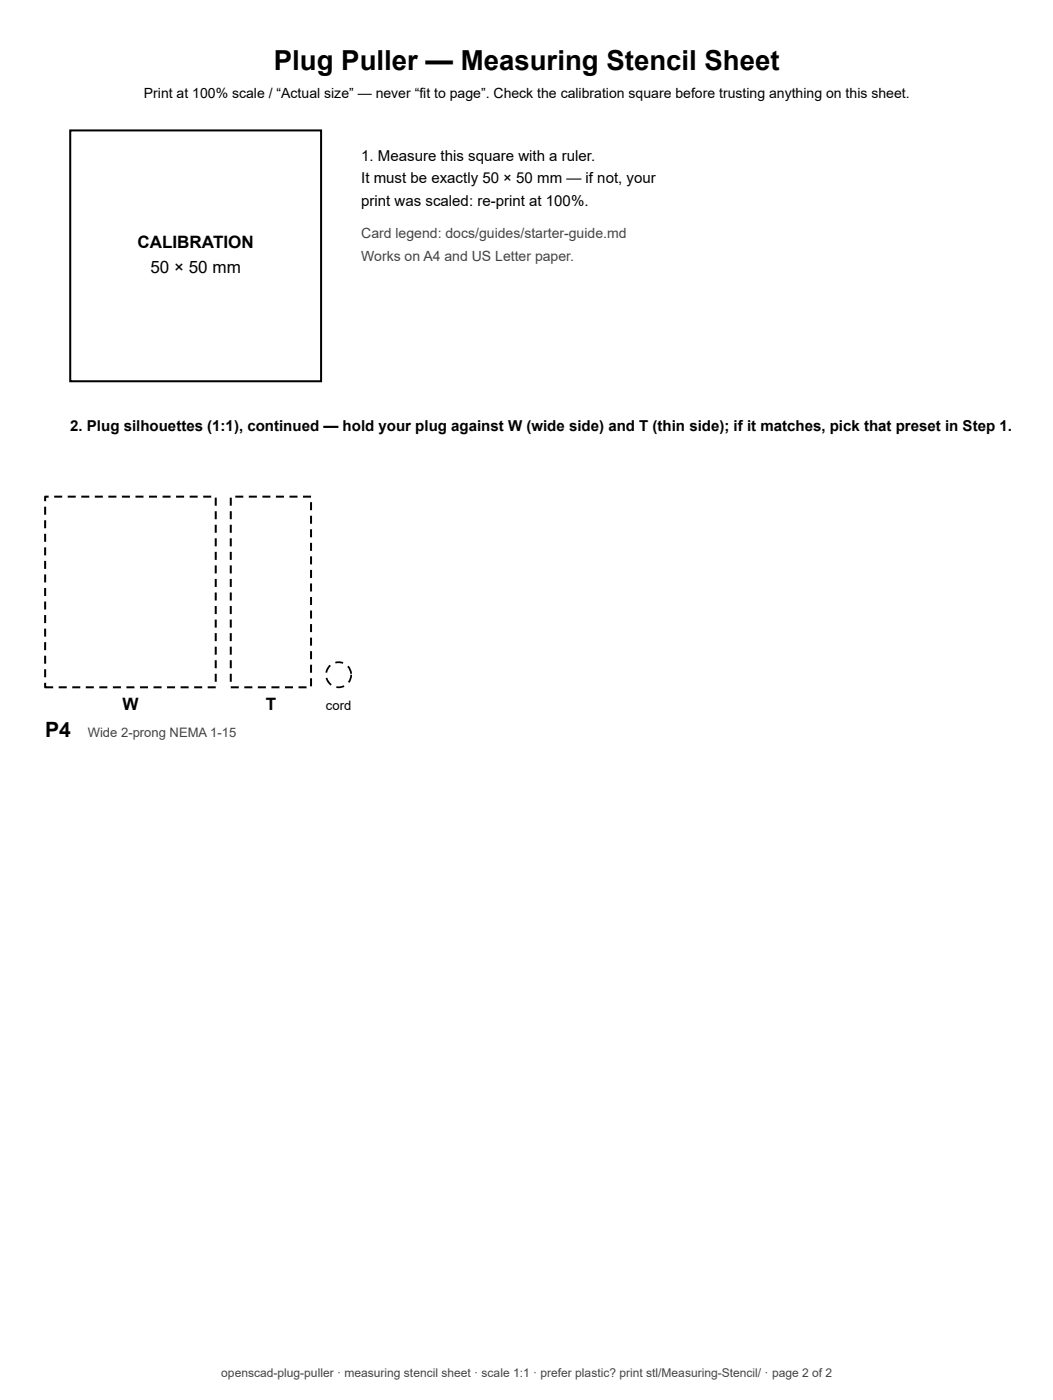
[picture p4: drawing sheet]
<svg xmlns="http://www.w3.org/2000/svg" width="210mm" height="279mm" viewBox="0 0 210 279" stroke-linecap="round" stroke-linejoin="round" font-family="sans-serif">
<defs><g id="words">
<text font-size="5.5" x="54.6" y="14">Plug Puller — Measuring Stencil Sheet</text>
<text font-size="4.2" x="9" y="147">P4</text>
<g font-size="3.4">
<text x="27.4" y="49.5">CALIBRATION</text>
<text x="30" y="54.5">50 × 50 mm</text>
<text x="24.4" y="141.5">W</text>
<text x="53" y="141.5">T</text>
</g>
<g font-size="3">
<text x="72" y="32">1. Measure this square with a ruler.</text>
<text x="72" y="36.5">It must be exactly 50 × 50 mm — if not, your</text>
<text x="72" y="41">print was scaled: re-print at 100%.</text>
<text x="14" y="86">2. Plug silhouettes (1:1), continued — hold your plug against W (wide side) and T (thin side); if it matches, pick that preset in Step 1.</text>
</g>
<text font-size="2.8" x="28.7" y="19.5">Print at 100% scale / “Actual size” — never “fit to page”. Check the calibration square before trusting anything on this sheet.</text>
<g font-size="2.8" fill="#444">
<text x="72" y="47.5">Card legend: docs/guides/starter-guide.md</text>
<text x="72" y="52">Works on A4 and US Letter paper.</text>
</g>
<text font-size="2.6" x="65" y="141.5">cord</text>
<text font-size="2.6" fill="#444" x="17.5" y="147">Wide 2-prong NEMA 1-15</text>
<text font-size="2.4" fill="#444" x="44.1" y="274.5">openscad-plug-puller · measuring stencil sheet · scale 1:1 · prefer plastic? print stl/Measuring-Stencil/ · page 2 of 2</text>
</g></defs>
<path d="M14 26h50v50h-50z" fill="none" stroke="#000" stroke-width=".4"/>
<g fill="#000">
<path d="M11.7 136.8h1.6v.4h-1.6zM14.4 136.8h1.6v.4h-1.6zM17.1 136.8h1.6v.4h-1.6zM19.8 136.8h1.6v.4h-1.6zM22.5 136.8h1.6v.4h-1.6zM25.2 136.8h1.6v.4h-1.6zM27.9 136.8h1.6v.4h-1.6zM30.6 136.8h1.6v.4h-1.6zM33.3 136.8h1.6v.4h-1.6zM36 136.8h1.6v.4h-1.6zM38.7 136.8h1.6v.4h-1.6zM41.4 136.8h1.6v.4h-1.6zM42.8 134.3h.4v1.6h-.4zM42.8 131.6h.4v1.6h-.4zM42.8 128.9h.4v1.6h-.4zM42.8 126.2h.4v1.6h-.4zM42.8 123.5h.4v1.6h-.4zM42.8 120.8h.4v1.6h-.4zM42.8 118.1h.4v1.6h-.4zM42.8 115.4h.4v1.6h-.4zM42.8 112.7h.4v1.6h-.4zM42.8 110h.4v1.6h-.4zM42.8 107.3h.4v1.6h-.4zM42.8 104.6h.4v1.6h-.4zM42.8 101.9h.4v1.6h-.4zM42.8 99.2h.4v1.6h-.4zM40.5 98.8h1.6v.4h-1.6zM37.8 98.8h1.6v.4h-1.6zM35.1 98.8h1.6v.4h-1.6zM32.4 98.8h1.6v.4h-1.6zM29.7 98.8h1.6v.4h-1.6zM27 98.8h1.6v.4h-1.6zM24.3 98.8h1.6v.4h-1.6zM21.6 98.8h1.6v.4h-1.6zM18.9 98.8h1.6v.4h-1.6zM16.2 98.8h1.6v.4h-1.6zM13.5 98.8h1.6v.4h-1.6zM10.8 98.8h1.6v.4h-1.6zM8.9 98.9l.8-.1v.4h-.7v-.2h.2v.9h-.4zM8.8 101h.4v1.6h-.4zM8.8 103.7h.4v1.6h-.4zM8.8 106.4h.4v1.6h-.4zM8.8 109.1h.4v1.6h-.4zM8.8 111.8h.4v1.6h-.4zM8.8 114.5h.4v1.6h-.4zM8.8 117.2h.4v1.6h-.4zM8.8 119.9h.4v1.6h-.4zM8.8 122.6h.4v1.6h-.4zM8.8 125.3h.4v1.6h-.4zM8.8 128h.4v1.6h-.4zM8.8 130.7h.4v1.6h-.4zM8.8 133.4h.4v1.6h-.4zM8.8 136.1h.4v.9h-.2v-.2h1.6v.4h-1.7l-.1-.2z"/>
<path d="M48.7 136.8h1.6v.4h-1.6zM51.4 136.8h1.6v.4h-1.6zM54.1 136.8h1.6v.4h-1.6zM56.8 136.8h1.6v.4h-1.6zM59.5 136.8h1.6v.4h-1.6zM61.8 135.2h.4v1.6h-.4zM61.8 132.5h.4v1.6h-.4zM61.8 129.8h.4v1.6h-.4zM61.8 127.1h.4v1.6h-.4zM61.8 124.4h.4v1.6h-.4zM61.8 121.7h.4v1.6h-.4zM61.8 119h.4v1.6h-.4zM61.8 116.3h.4v1.6h-.4zM61.8 113.6h.4v1.6h-.4zM61.8 110.9h.4v1.6h-.4zM61.8 108.2h.4v1.6h-.4zM61.8 105.5h.4v1.6h-.4zM61.8 102.8h.4v1.6h-.4zM61.8 100.1h.4v1.6h-.4zM60.4 98.8h1.6v.4h-1.6zM57.7 98.8h1.6v.4h-1.6zM55 98.8h1.6v.4h-1.6zM52.3 98.8h1.6v.4h-1.6zM49.6 98.8h1.6v.4h-1.6zM46.9 98.8h1.6v.4h-1.6zM45.8 99.2h.4v1.6h-.4zM45.8 101.9h.4v1.6h-.4zM45.8 104.6h.4v1.6h-.4zM45.8 107.3h.4v1.6h-.4zM45.8 110h.4v1.6h-.4zM45.8 112.7h.4v1.6h-.4zM45.8 115.4h.4v1.6h-.4zM45.8 118.1h.4v1.6h-.4zM45.8 120.8h.4v1.6h-.4zM45.8 123.5h.4v1.6h-.4zM45.8 126.2h.4v1.6h-.4zM45.8 128.9h.4v1.6h-.4zM45.8 131.6h.4v1.6h-.4zM45.8 134.3h.4v1.6h-.4zM46 136.8h1.6v.4h-1.6z"/>
<path d="M67.1 136.8h.7l.7-.2 .2 .3-1.4 .3-.3-.1zM64.9 135.2l.3-.1 .4 .7 .5 .6-.2 .2-.5-.5zM65.7 132.5l.3 .3-.5 .6-.3 .7-.3-.1 .3-1zM66.8 131.9l.7-.1 .9 .2-.1 .3-.8-.1-.6 .1zM69.2 132.9l.3-.2 .2 .3 .5 1.3h-.4l-.2-.7zM69.8 134.5h.4l-.1 .4-.5 1.2-.3-.2 .4-.7z"/>
</g>
<use href="#words"/>
</svg>
